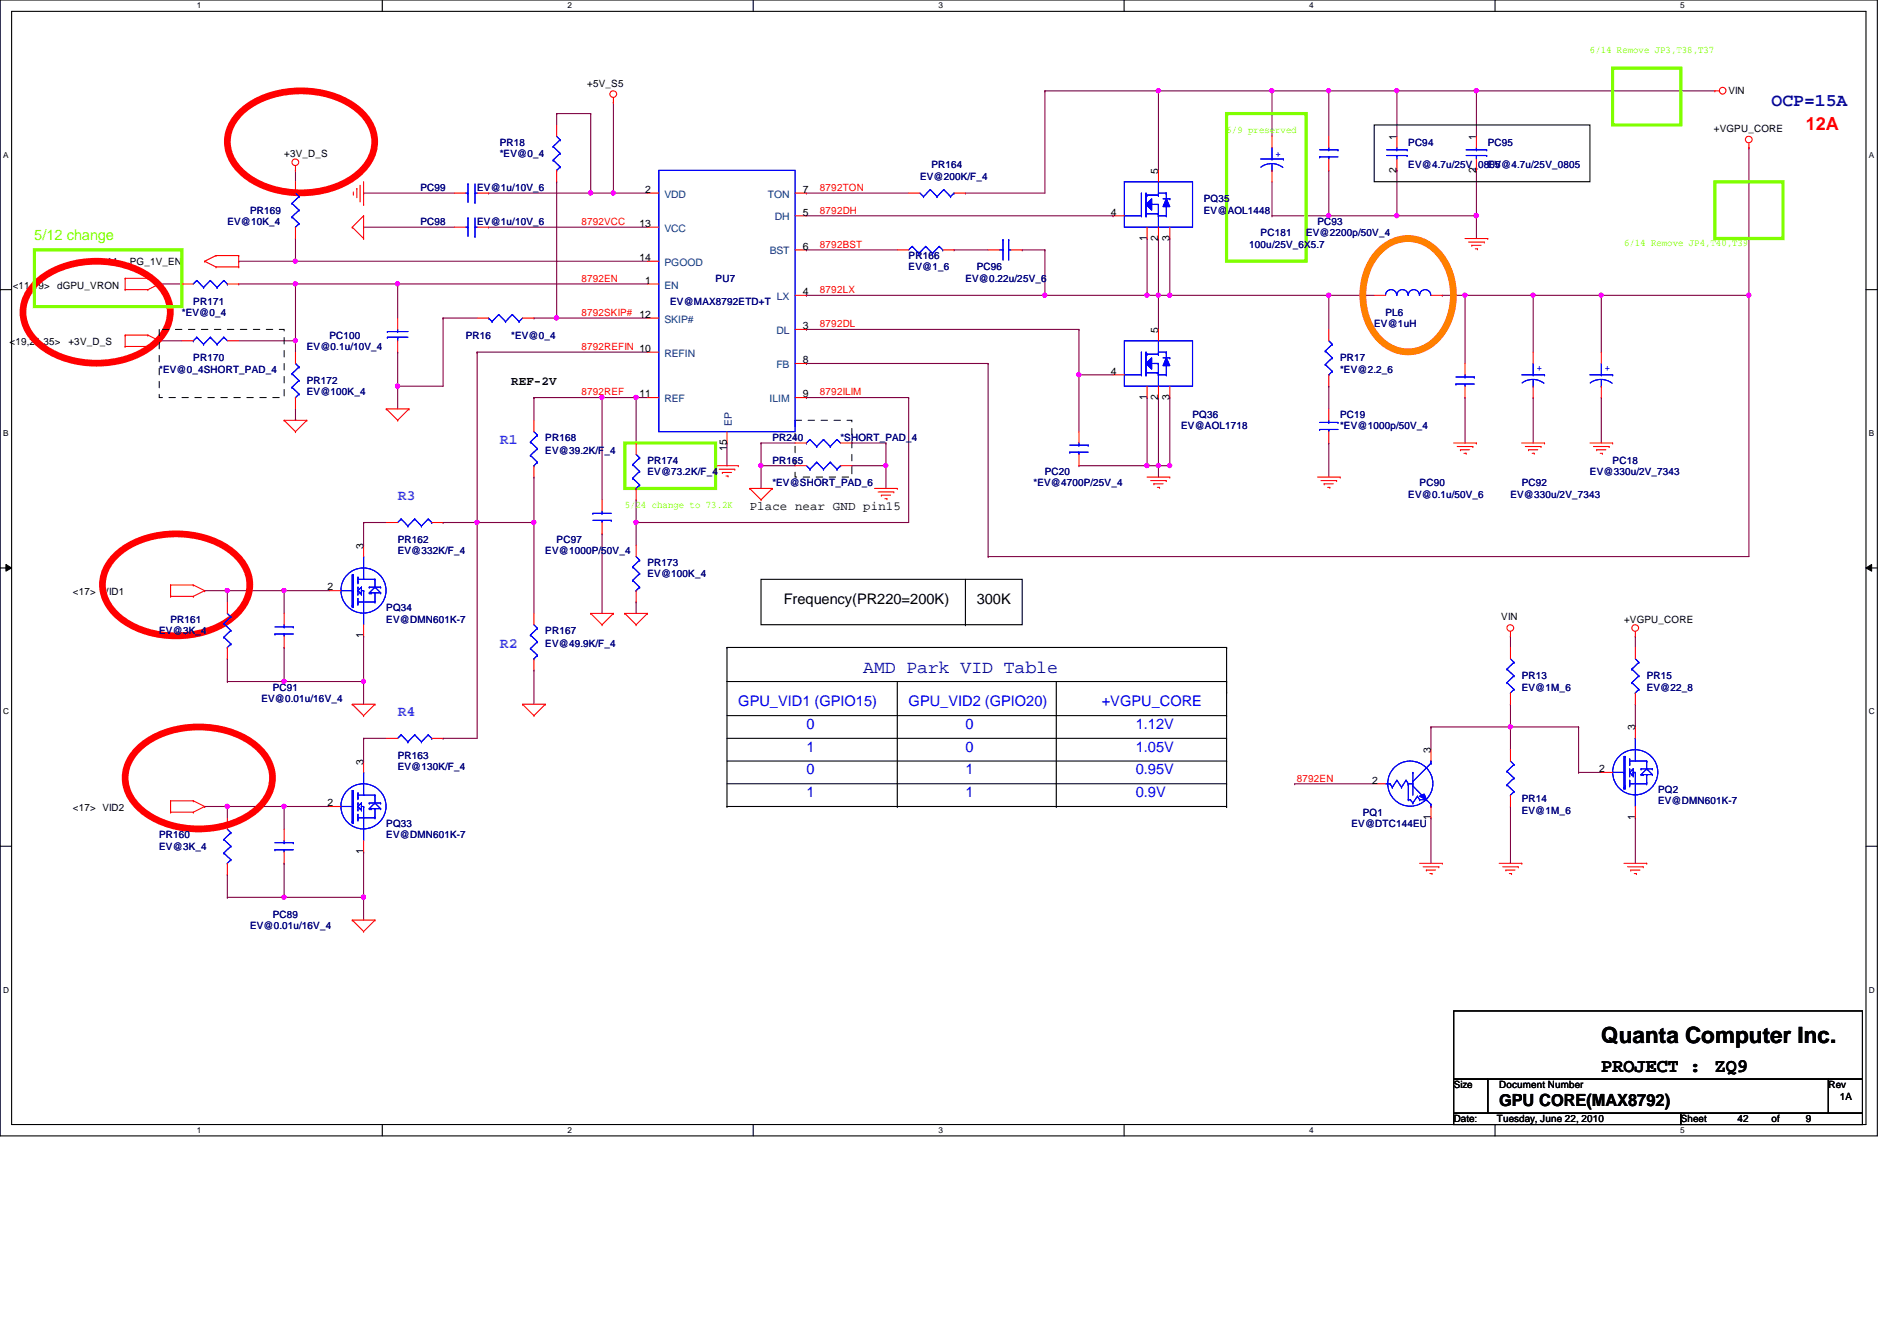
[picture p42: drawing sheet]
<svg xmlns="http://www.w3.org/2000/svg" width="297mm" height="210mm" viewBox="0 0 297 210" stroke-linecap="round" stroke-linejoin="round" font-family="sans-serif">
<defs><g id="words">
<text font-size="3.5" x="250.7" y="163.3">Quanta Computer Inc.</text>
<g font-size="3">
<text x="250.7" y="167.9">PROJECT :</text>
<text x="268.5" y="167.9">ZQ9</text>
</g>
<g font-size="2.8" fill="#0000a0">
<text x="277.4" y="16.6">OCP=15A</text>
<text x="135.2" y="105.4">AMD Park VID Table</text>
</g>
<text font-size="2.8" fill="#f00" x="282.7" y="20.4">12A</text>
<text font-size="2.6" x="234.7" y="173.1">GPU CORE(MAX8792)</text>
<text font-size="2.3" fill="#80ff00" x="5.4" y="37.6">5/12 change</text>
<g font-size="2.3" fill="#0080ff">
<text x="78.3" y="69.4">R1</text>
<text x="62.3" y="78.3">R3</text>
<text x="78.3" y="101.4">R2</text>
<text x="62.3" y="112.1">R4</text>
</g>
<g font-size="2.3">
<text x="122.7" y="94.5">Frequency(PR220=200K)</text>
<text x="152.9" y="94.5">300K</text>
</g>
<g font-size="2.3" fill="#00f">
<text x="115.6" y="110.5">GPU_VID1 (GPIO15)</text>
<text x="142.3" y="110.5">GPU_VID2 (GPIO20)</text>
<text x="172.5" y="110.5">+VGPU_CORE</text>
<text x="126.3" y="117.6">1</text>
<text x="126.3" y="114.1">0</text>
<text x="151.2" y="114.1">0</text>
<text x="151.2" y="117.6">0</text>
<text x="177.8" y="117.6">1.05V</text>
<text x="177.8" y="114.1">1.12V</text>
<text x="126.3" y="121.2">0</text>
<text x="126.3" y="124.8">1</text>
<text x="151.2" y="124.8">1</text>
<text x="151.2" y="121.2">1</text>
<text x="177.8" y="124.8">0.9V</text>
<text x="177.8" y="121.2">0.95V</text>
</g>
<g font-size="1.9">
<text x="80" y="60.3">REF-2V</text>
<text x="117.4" y="79.8">Place near GND pin15</text>
</g>
<g font-size="1.6" fill="#80ff00">
<text x="249" y="8.3">6/14 Remove JP3,T38,T37</text>
<text x="192.1" y="20.8">6/9 preserved</text>
<text x="254.3" y="38.6">6/14 Remove JP4,T40,T39</text>
<text x="97.8" y="79.5">5/24 change to 73.2K</text>
</g>
<g font-size="1.6">
<text x="91.9" y="13.5">+5V_S5</text>
<text x="270.6" y="14.8">VIN</text>
<text x="218.7" y="21.9" transform="rotate(-90 218.7 21.9)">1</text>
<text x="231.1" y="21.9" transform="rotate(-90 231.1 21.9)">1</text>
<text x="268.3" y="20.7">+VGPU_CORE</text>
<text x="44.5" y="24.6">+3V_D_S</text>
<text x="181.4" y="27.2" transform="rotate(-90 181.4 27.2)">5</text>
<text x="218.7" y="27" transform="rotate(-90 218.7 27)">2</text>
<text x="231.1" y="27" transform="rotate(-90 231.1 27)">2</text>
<text x="100.2" y="35.5">13</text>
<text x="101" y="30.2">2</text>
<text x="125.7" y="33.7">5</text>
<text x="125.7" y="30.2">7</text>
<text x="173.9" y="33.7">4</text>
<text x="15.7" y="41.4">&lt;44&gt; PG_1V_EN</text>
<text x="100.2" y="40.9">14</text>
<text x="125.7" y="39.1">6</text>
<text x="179.6" y="37.7" transform="rotate(-90 179.6 37.7)">1</text>
<text x="181.4" y="37.7" transform="rotate(-90 181.4 37.7)">2</text>
<text x="183.1" y="37.7" transform="rotate(-90 183.1 37.7)">3</text>
<text x="2" y="45.2">&lt;11,19&gt;</text>
<text x="8.9" y="45.2">dGPU_VRON</text>
<text x="101" y="44.4">1</text>
<text x="125.7" y="46.2">4</text>
<text x="100.2" y="49.7">12</text>
<text x="125.7" y="51.5">3</text>
<text x="181.4" y="52.1" transform="rotate(-90 181.4 52.1)">5</text>
<text x="1.5" y="54.1">&lt;19,21,35&gt;</text>
<text x="10.7" y="54.1">+3V_D_S</text>
<text x="125.7" y="56.9">8</text>
<text x="173.9" y="58.6">4</text>
<text x="100.2" y="62.2">11</text>
<text x="125.7" y="62.2">9</text>
<text x="179.6" y="62.6" transform="rotate(-90 179.6 62.6)">1</text>
<text x="181.4" y="62.6" transform="rotate(-90 181.4 62.6)">2</text>
<text x="183.1" y="62.6" transform="rotate(-90 183.1 62.6)">3</text>
<text x="113.8" y="70.6" transform="rotate(-90 113.8 70.6)">15</text>
<text x="56.9" y="85.9" transform="rotate(-90 56.9 85.9)">3</text>
<text x="11.4" y="93.2">&lt;17&gt; VID1</text>
<text x="51.3" y="92.4">2</text>
<text x="56.9" y="99.9" transform="rotate(-90 56.9 99.9)">1</text>
<text x="235.1" y="97.1">VIN</text>
<text x="254.3" y="97.5">+VGPU_CORE</text>
<text x="56.9" y="119.7" transform="rotate(-90 56.9 119.7)">3</text>
<text x="224" y="117.9" transform="rotate(-90 224 117.9)">3</text>
<text x="256" y="114.3" transform="rotate(-90 256 114.3)">3</text>
<text x="214.8" y="122.6">2</text>
<text x="250.4" y="120.9">2</text>
<text x="11.4" y="127">&lt;17&gt; VID2</text>
<text x="51.3" y="126.2">2</text>
<text x="224" y="128.4" transform="rotate(-90 224 128.4)">1</text>
<text x="256" y="128.4" transform="rotate(-90 256 128.4)">1</text>
<text x="56.9" y="133.7" transform="rotate(-90 56.9 133.7)">1</text>
<text x="227.6" y="170.3">Size</text>
<text x="234.7" y="170.3">Document Number</text>
<text x="286.3" y="170.3">Rev</text>
<text x="288.1" y="172.1">1A</text>
<text x="227.6" y="175.7">Date:</text>
<text x="234.4" y="175.7">Tuesday, June 22, 2010</text>
<text x="263.2" y="175.7">Sheet</text>
<text x="272.1" y="175.7">42</text>
<text x="277.4" y="175.7">of</text>
<text x="282.7" y="175.7">9</text>
</g>
<g font-size="1.6" fill="#000080">
<text x="78.3" y="22.8">PR18</text>
<text x="220.5" y="22.8">PC94</text>
<text x="233" y="22.8">PC95</text>
<text x="65.8" y="29.9">PC99</text>
<text x="74.7" y="29.9">EV@1u/10V_6</text>
<text x="78.3" y="24.6">*EV@0_4</text>
<text x="144.1" y="28.1">EV@200K/F_4</text>
<text x="145.8" y="26.3">PR164</text>
<text x="220.5" y="26.3">EV@4.7u/25V_0805</text>
<text x="233" y="26.3">EV@4.7u/25V_0805</text>
<text x="35.6" y="35.2">EV@10K_4</text>
<text x="39.2" y="33.4">PR169</text>
<text x="65.8" y="35.2">PC98</text>
<text x="74.7" y="35.2">EV@1u/10V_6</text>
<text x="188.5" y="31.7">PQ35</text>
<text x="188.5" y="33.4">EV@AOL1448</text>
<text x="206.3" y="35.2">PC93</text>
<text x="142.3" y="40.6">PR166</text>
<text x="195.6" y="38.8">100u/25V_6X5.7</text>
<text x="197.4" y="37">PC181</text>
<text x="204.5" y="37">EV@2200p/50V_4</text>
<text x="30.3" y="47.7">PR171</text>
<text x="104.9" y="47.7">EV@MAX8792ETD+T</text>
<text x="112.1" y="44.1">PU7</text>
<text x="142.3" y="42.3">EV@1_6</text>
<text x="151.2" y="44.1">EV@0.22u/25V_6</text>
<text x="152.9" y="42.3">PC96</text>
<text x="28.5" y="49.4">*EV@0_4</text>
<text x="51.6" y="53">PC100</text>
<text x="72.9" y="53">PR16</text>
<text x="80" y="53">*EV@0_4</text>
<text x="215.2" y="51.2">EV@1uH</text>
<text x="217" y="49.4">PL6</text>
<text x="24.9" y="58.3">*EV@0_4SHORT_PAD_4</text>
<text x="30.3" y="56.6">PR170</text>
<text x="48" y="54.8">EV@0.1u/10V_4</text>
<text x="209.8" y="56.6">PR17</text>
<text x="209.8" y="58.3">*EV@2.2_6</text>
<text x="48" y="60.1">PR172</text>
<text x="48" y="61.9">EV@100K_4</text>
<text x="186.7" y="65.4">PQ36</text>
<text x="209.8" y="65.4">PC19</text>
<text x="85.4" y="69">PR168</text>
<text x="85.4" y="71.1">EV@39.2K/F_4</text>
<text x="120.9" y="69">PR240</text>
<text x="131.6" y="69">*SHORT_PAD_4</text>
<text x="185" y="67.2">EV@AOL1718</text>
<text x="209.8" y="67.2">*EV@1000p/50V_4</text>
<text x="101.4" y="72.6">PR174</text>
<text x="101.4" y="74.3">EV@73.2K/F_4</text>
<text x="120.9" y="72.6">PR165</text>
<text x="120.9" y="76.1">*EV@SHORT_PAD_6</text>
<text x="161.8" y="76.1">*EV@4700P/25V_4</text>
<text x="163.6" y="74.3">PC20</text>
<text x="220.5" y="77.9">EV@0.1u/50V_6</text>
<text x="222.3" y="76.1">PC90</text>
<text x="236.5" y="77.9">EV@330u/2V_7343</text>
<text x="238.3" y="76.1">PC92</text>
<text x="249" y="74.3">EV@330u/2V_7343</text>
<text x="252.5" y="72.6">PC18</text>
<text x="62.3" y="85">PR162</text>
<text x="62.3" y="86.8">EV@332K/F_4</text>
<text x="85.4" y="86.8">EV@1000P/50V_4</text>
<text x="87.2" y="85">PC97</text>
<text x="101.4" y="88.6">PR173</text>
<text x="60.5" y="95.7">PQ34</text>
<text x="101.4" y="90.3">EV@100K_4</text>
<text x="24.9" y="99.2">EV@3K_4</text>
<text x="26.7" y="97.5">PR161</text>
<text x="60.5" y="97.5">EV@DMN601K-7</text>
<text x="85.4" y="99.2">PR167</text>
<text x="85.4" y="101.3">EV@49.9K/F_4</text>
<text x="238.3" y="106.3">PR13</text>
<text x="257.8" y="106.3">PR15</text>
<text x="40.9" y="109.9">EV@0.01u/16V_4</text>
<text x="42.7" y="108.1">PC91</text>
<text x="238.3" y="108.1">EV@1M_6</text>
<text x="257.8" y="108.1">EV@22_8</text>
<text x="62.3" y="118.8">PR163</text>
<text x="62.3" y="120.6">EV@130K/F_4</text>
<text x="238.3" y="125.6">PR14</text>
<text x="259.6" y="124.1">PQ2</text>
<text x="259.6" y="125.9">EV@DMN601K-7</text>
<text x="24.9" y="131.2">PR160</text>
<text x="60.5" y="129.5">PQ33</text>
<text x="60.5" y="131.2">EV@DMN601K-7</text>
<text x="211.6" y="129.5">EV@DTC144EU</text>
<text x="213.4" y="127.7">PQ1</text>
<text x="238.3" y="127.3">EV@1M_6</text>
<text x="24.9" y="133">EV@3K_4</text>
<text x="42.7" y="143.7">PC89</text>
<text x="39.2" y="145.5">EV@0.01u/16V_4</text>
</g>
<g font-size="1.6" fill="#f00">
<text x="128.4" y="29.9">8792TON</text>
<text x="91.1" y="35.2">8792VCC</text>
<text x="128.4" y="33.4">8792DH</text>
<text x="128.4" y="38.8">8792BST</text>
<text x="91.1" y="44.1">8792EN</text>
<text x="128.4" y="45.9">8792LX</text>
<text x="91.1" y="49.4">8792SKIP#</text>
<text x="128.4" y="51.2">8792DL</text>
<text x="91.1" y="54.8">8792REFIN 10</text>
<text x="91.1" y="61.9">8792REF</text>
<text x="128.4" y="61.9">8792ILIM</text>
<text x="203.1" y="122.3">8792EN</text>
</g>
<g font-size="1.6" fill="#00f">
<text x="199.7" y="24.5">+</text>
<text x="240.6" y="58.1">+</text>
<text x="251.3" y="58.1">+</text>
</g>
<g font-size="1.6" fill="#004080">
<text x="104.1" y="30.9">VDD</text>
<text x="120.2" y="30.9">TON</text>
<text x="121.3" y="34.5">DH</text>
<text x="104.1" y="36.3">VCC</text>
<text x="104.1" y="41.6">PGOOD</text>
<text x="120.5" y="39.8">BST</text>
<text x="104.1" y="45.2">EN</text>
<text x="121.7" y="46.9">LX</text>
<text x="104.1" y="50.5">SKIP#</text>
<text x="121.6" y="52.3">DL</text>
<text x="104.1" y="55.8">REFIN</text>
<text x="121.6" y="57.6">FB</text>
<text x="104.1" y="62.9">REF</text>
<text x="120.5" y="62.9">ILIM</text>
<text x="114.6" y="66.7" transform="rotate(-90 114.6 66.7)">EP</text>
</g>
<g font-size="1.3">
<text x="30.8" y="1.3">1</text>
<text x="88.9" y="1.3">2</text>
<text x="146.9" y="1.3">3</text>
<text x="205" y="1.3">4</text>
<text x="263.1" y="1.3">5</text>
<text x=".5" y="24.7">A</text>
<text x="292.6" y="24.7">A</text>
<text x=".5" y="68.2">B</text>
<text x="292.6" y="68.2">B</text>
<text x=".5" y="111.8">C</text>
<text x="292.6" y="111.8">C</text>
<text x=".5" y="155.4">D</text>
<text x="292.6" y="155.4">D</text>
<text x="30.8" y="177.3">1</text>
<text x="88.9" y="177.3">2</text>
<text x="146.9" y="177.3">3</text>
<text x="205" y="177.3">4</text>
<text x="263.1" y="177.3">5</text>
</g>
</g></defs>
<path d="M0 0h294v177.8h-294zM1.8 1.8h290.4v174.2h-290.4z" fill="none" stroke="#000" stroke-width=".17"/>
<g fill="#fff">
<path d="M30.8 .2h.7v1.4h-.7z"/>
<path d="M30.8 176.2h.7v1.4h-.7z"/>
</g>
<path d="M59.9 0v1.8M59.9 176v1.8" fill="none" stroke="#000" stroke-width=".17"/>
<g fill="#fff">
<path d="M88.9 .2h.6v1.4h-.6z"/>
<path d="M88.9 176.2h.6v1.4h-.6z"/>
</g>
<path d="M117.9 0v1.8M117.9 176v1.8" fill="none" stroke="#000" stroke-width=".17"/>
<g fill="#fff">
<path d="M146.9 .2h.7v1.4h-.7z"/>
<path d="M146.9 176.2h.7v1.4h-.7z"/>
</g>
<path d="M176 0v1.8M176 176v1.8" fill="none" stroke="#000" stroke-width=".17"/>
<g fill="#fff">
<path d="M205 .2h.7v1.4h-.7z"/>
<path d="M205 176.2h.7v1.4h-.7z"/>
</g>
<path d="M234.1 0v1.8M234.1 176v1.8" fill="none" stroke="#000" stroke-width=".17"/>
<g fill="#fff">
<path d="M263.1 .2h.7v1.4h-.7z"/>
<path d="M263.1 176.2h.7v1.4h-.7z"/>
<path d="M.5 23.5h.8v1.4h-.8z"/>
<path d="M292.6 23.5h.9v1.4h-.9z"/>
<path d="M.5 67.1h.8v1.4h-.8z"/>
<path d="M292.6 67.1h.9v1.4h-.9z"/>
</g>
<path d="M0 45.3h1.8M292.2 45.3h1.8" fill="none" stroke="#000" stroke-width=".17"/>
<g fill="#fff">
<path d="M.5 110.7h.9v1.4h-.9z"/>
<path d="M292.6 110.7h.9v1.4h-.9z"/>
</g>
<path d="M0 88.9h1.8M292.2 88.9h1.8" fill="none" stroke="#000" stroke-width=".17"/>
<path d="M.9 88.3l.9 .6-.9 .5zM292.2 88.9l.9-.6v1.1z" fill="#000"/>
<path d="M.9 88.3l.9 .6-.9 .5zM292.2 88.9l.9-.6v1.1z" fill="none" stroke="#000" stroke-width=".16"/>
<g fill="#fff">
<path d="M.5 154.2h.9v1.4h-.9z"/>
<path d="M292.6 154.2h.9v1.4h-.9z"/>
</g>
<path d="M0 132.5h1.8M292.2 132.5h1.8" fill="none" stroke="#000" stroke-width=".17"/>
<g fill="none" stroke="#800040" stroke-width=".17">
<path d="M236.5 99.6h.1M236.5 99.6v1.7M224.1 113.8h.1M224.1 113.8h23.1M224.1 113.8v3.5M236.5 110.2h.1M236.5 113.8h.1M236.5 110.2v7.1M247.2 113.8h.1M247.2 113.8v7.1M256.1 110.2h.1M256.1 110.2v3.6"/>
<path d="M224.1 128h.1M224.1 128v7.1M236.5 126.2h.1M236.5 126.2v8.9M247.2 120.9h.1M247.2 120.9h3.5M256.1 128h.1M256.1 128v7.1"/>
</g>
<circle cx="236.5" cy="113.8" r=".32" fill="#f0f"/>
<circle cx="236.5" cy="113.8" r=".32" fill="none" stroke="#f0f" stroke-width=".17"/>
<path d="M133.4 72.9h.1M133.4 72.9h5.3M138.7 72.9h.1M138.7 72.9v3.6M256.1 99.6h.1M256.1 99.6v1.7M56.9 133.3h.1M56.9 133.3v7.2M202.7 122.7h.1M202.7 122.7h12.5" fill="none" stroke="#800040" stroke-width=".17"/>
<circle cx="56.9" cy="140.4" r=".32" fill="#f0f"/>
<circle cx="56.9" cy="140.4" r=".32" fill="none" stroke="#f0f" stroke-width=".17"/>
<path d="M44.5 140.5h.1M44.5 140.5h12.4" fill="none" stroke="#800040" stroke-width=".17"/>
<circle cx="44.5" cy="140.4" r=".32" fill="#f0f"/>
<circle cx="44.5" cy="140.4" r=".32" fill="none" stroke="#f0f" stroke-width=".17"/>
<path d="M181.4 46.2h.1M181.4 46.2h1.8" fill="none" stroke="#800040" stroke-width=".17"/>
<circle cx="181.4" cy="46.2" r=".32" fill="#f0f"/>
<circle cx="181.4" cy="46.2" r=".32" fill="none" stroke="#f0f" stroke-width=".17"/>
<path d="M87.2 17.8h.1M87.2 17.8h5.3M92.5 17.8h.1M92.5 17.8v12.4M46.3 26.7h.1M46.3 26.7v1.7" fill="none" stroke="#800040" stroke-width=".17"/>
<circle cx="92.5" cy="30.2" r=".32" fill="#f0f"/>
<circle cx="92.5" cy="30.2" r=".32" fill="none" stroke="#f0f" stroke-width=".17"/>
<path d="M87.2 17.8h.1M87.2 17.8v1.8M181.4 14.2h.1M181.4 14.2v12.5M76.5 30.2h.1M76.5 30.2h16M83.6 104.9h.1M83.6 104.9v5.3" fill="none" stroke="#800040" stroke-width=".17"/>
<circle cx="181.4" cy="14.2" r=".32" fill="#f0f"/>
<circle cx="181.4" cy="14.2" r=".32" fill="none" stroke="#f0f" stroke-width=".17"/>
<path d="M163.6 14.2h.1M163.6 14.2h17.8M87.2 28.4h.1M87.2 28.4v21.4h-3.6M181.4 37.3h.1M181.4 37.3v14.3M83.6 49.8h.1M163.6 46.2h.1M163.6 46.2h17.8M179.6 46.2h.1M181.4 46.2h.1" fill="none" stroke="#800040" stroke-width=".17"/>
<circle cx="179.6" cy="46.2" r=".32" fill="#f0f"/>
<circle cx="179.6" cy="46.2" r=".32" fill="none" stroke="#f0f" stroke-width=".17"/>
<g fill="none" stroke="#800040" stroke-width=".17">
<path d="M179.6 37.3h.1M179.6 37.3v8.9M168.9 58.7h.1M168.9 58.7v8.9M250.7 46.2h.1M250.7 46.2h23.2M273.9 46.2h.1M273.9 46.2v40.9M168.9 72.9h.1M179.6 62.2h.1M179.6 62.2v10.7h-10.7M32 92.5h.1"/>
<path d="M32 92.5h3.6M35.6 92.5h.1M35.6 92.5v1.7M69.4 81.8h.1M69.4 81.8h5.3M32 126.2h.1M32 126.2h3.6M35.6 126.2h.1M35.6 126.2v1.8"/>
</g>
<circle cx="179.6" cy="72.9" r=".32" fill="#f0f"/>
<circle cx="179.6" cy="72.9" r=".32" fill="none" stroke="#f0f" stroke-width=".17"/>
<path d="M168.9 58.7h.1M168.9 58.7h5.4" fill="none" stroke="#800040" stroke-width=".17"/>
<circle cx="168.9" cy="58.6" r=".32" fill="#f0f"/>
<circle cx="168.9" cy="58.6" r=".32" fill="none" stroke="#f0f" stroke-width=".17"/>
<path d="M199.2 14.2h.1M199.2 14.2h8.9M35.6 136.9h.1M35.6 136.9v3.6" fill="none" stroke="#800040" stroke-width=".17"/>
<circle cx="199.2" cy="14.2" r=".32" fill="#f0f"/>
<circle cx="199.2" cy="14.2" r=".32" fill="none" stroke="#f0f" stroke-width=".17"/>
<path d="M208.1 14.2h.1M208.1 14.2v7.1M218.7 14.2h.1M218.7 14.2v7.1M218.7 26.7h.1M218.7 26.7v7.1M231.2 33.8h.1M231.2 33.8v3.5" fill="none" stroke="#800040" stroke-width=".17"/>
<circle cx="231.2" cy="33.8" r=".32" fill="#f0f"/>
<circle cx="231.2" cy="33.8" r=".32" fill="none" stroke="#f0f" stroke-width=".17"/>
<path d="M208.1 26.7h.1M208.1 33.8h.1M208.1 26.7v7.1M208.1 33.8h10.6M231.2 26.7h.1M231.2 26.7v7.1" fill="none" stroke="#800040" stroke-width=".17"/>
<circle cx="231.2" cy="33.8" r=".32" fill="#f0f"/>
<circle cx="231.2" cy="33.8" r=".32" fill="none" stroke="#f0f" stroke-width=".17"/>
<path d="M231.2 14.2h.1M231.2 14.2v7.1M181.4 62.2h.1M181.4 62.2v10.7" fill="none" stroke="#800040" stroke-width=".17"/>
<circle cx="181.4" cy="72.9" r=".32" fill="#f0f"/>
<circle cx="181.4" cy="72.9" r=".32" fill="none" stroke="#f0f" stroke-width=".17"/>
<path d="M35.6 126.2h.1M35.6 126.2h8.9" fill="none" stroke="#800040" stroke-width=".17"/>
<circle cx="35.6" cy="126.2" r=".32" fill="#f0f"/>
<circle cx="35.6" cy="126.2" r=".32" fill="none" stroke="#f0f" stroke-width=".17"/>
<path d="M163.6 39.1h.1M163.6 39.1v7.1M208.1 60.5h.1M208.1 60.5v3.5M35.6 103.1h.1M35.6 103.1v3.6M44.5 106.7h.1M44.5 106.7h12.4" fill="none" stroke="#800040" stroke-width=".17"/>
<circle cx="44.5" cy="106.7" r=".32" fill="#f0f"/>
<circle cx="44.5" cy="106.7" r=".32" fill="none" stroke="#f0f" stroke-width=".17"/>
<path d="M46.3 37.3h.1M46.3 37.3v3.6h-8.9M37.4 40.9h.1M250.7 46.2h.1M250.7 46.2v8.9" fill="none" stroke="#800040" stroke-width=".17"/>
<circle cx="250.7" cy="46.2" r=".32" fill="#f0f"/>
<circle cx="250.7" cy="46.2" r=".32" fill="none" stroke="#f0f" stroke-width=".17"/>
<path d="M240.1 46.2h.1M240.1 46.2v8.9" fill="none" stroke="#800040" stroke-width=".17"/>
<circle cx="240" cy="46.2" r=".32" fill="#f0f"/>
<circle cx="240" cy="46.2" r=".32" fill="none" stroke="#f0f" stroke-width=".17"/>
<path d="M225.8 46.2h.1M225.8 46.2h14.3M229.4 46.2h.1M229.4 46.2v10.7M229.4 62.2h.1M229.4 62.2v7.1M240.1 62.2h.1M240.1 62.2v7.1M250.7 62.2h.1M250.7 62.2v7.1" fill="none" stroke="#800040" stroke-width=".17"/>
<circle cx="229.4" cy="46.2" r=".32" fill="#f0f"/>
<circle cx="229.4" cy="46.2" r=".32" fill="none" stroke="#f0f" stroke-width=".17"/>
<path d="M240.1 46.2h.1M240.1 46.2h10.6M74.7 81.8h.1M74.7 81.8v33.8h-5.3M69.4 115.6h.1" fill="none" stroke="#800040" stroke-width=".17"/>
<circle cx="74.7" cy="81.8" r=".32" fill="#f0f"/>
<circle cx="74.7" cy="81.8" r=".32" fill="none" stroke="#f0f" stroke-width=".17"/>
<path d="M208.1 14.2h.1M208.1 14.2h10.6" fill="none" stroke="#800040" stroke-width=".17"/>
<circle cx="208" cy="14.2" r=".32" fill="#f0f"/>
<circle cx="208" cy="14.2" r=".32" fill="none" stroke="#f0f" stroke-width=".17"/>
<path d="M218.7 14.2h.1M218.7 14.2h12.5" fill="none" stroke="#800040" stroke-width=".17"/>
<circle cx="218.7" cy="14.2" r=".32" fill="#f0f"/>
<circle cx="218.7" cy="14.2" r=".32" fill="none" stroke="#f0f" stroke-width=".17"/>
<path d="M208.1 46.2h.1M208.1 46.2h7.1M56.9 140.5h.1M56.9 140.5v3.5" fill="none" stroke="#800040" stroke-width=".17"/>
<circle cx="56.9" cy="140.4" r=".32" fill="#f0f"/>
<circle cx="56.9" cy="140.4" r=".32" fill="none" stroke="#f0f" stroke-width=".17"/>
<path d="M56.9 115.6h.1M56.9 115.6v3.5M44.5 126.2h.1M44.5 126.2v3.6M44.5 126.2h7.1" fill="none" stroke="#800040" stroke-width=".17"/>
<circle cx="44.5" cy="126.2" r=".32" fill="#f0f"/>
<circle cx="44.5" cy="126.2" r=".32" fill="none" stroke="#f0f" stroke-width=".17"/>
<path d="M208.1 46.2h.1M208.1 46.2v5.4M44.5 92.5h.1M44.5 92.5h7.1M44.5 135.1h.1M44.5 135.1v5.4" fill="none" stroke="#800040" stroke-width=".17"/>
<circle cx="44.5" cy="92.4" r=".32" fill="#f0f"/>
<circle cx="44.5" cy="92.4" r=".32" fill="none" stroke="#f0f" stroke-width=".17"/>
<path d="M35.6 92.5h.1M35.6 92.5h8.9" fill="none" stroke="#800040" stroke-width=".17"/>
<circle cx="35.6" cy="92.4" r=".32" fill="#f0f"/>
<circle cx="35.6" cy="92.4" r=".32" fill="none" stroke="#f0f" stroke-width=".17"/>
<path d="M62.3 44.4h.1M62.3 44.4v5.4M62.3 60.5h.1M62.3 60.5v3.5M56.9 99.6h.1M56.9 99.6v7.1M99.6 94.2h.1M99.6 81.8h.1M99.6 81.8v3.5M99.6 94.2v1.8M44.5 101.3h.1M44.5 101.3v5.4" fill="none" stroke="#800040" stroke-width=".17"/>
<circle cx="99.6" cy="81.8" r=".32" fill="#f0f"/>
<circle cx="99.6" cy="81.8" r=".32" fill="none" stroke="#f0f" stroke-width=".17"/>
<path d="M62.3 44.4h.1M62.3 44.4h39.1M99.6 78.2h.1M99.6 78.2v3.6M142.3 62.2h.1M142.3 62.2v19.6h-42.7M99.6 81.8h.1" fill="none" stroke="#800040" stroke-width=".17"/>
<circle cx="62.2" cy="44.4" r=".32" fill="#f0f"/>
<circle cx="62.2" cy="44.4" r=".32" fill="none" stroke="#f0f" stroke-width=".17"/>
<path d="M87.2 49.8h.1M87.2 49.8h14.2" fill="none" stroke="#800040" stroke-width=".17"/>
<circle cx="87.1" cy="49.8" r=".32" fill="#f0f"/>
<circle cx="87.1" cy="49.8" r=".32" fill="none" stroke="#f0f" stroke-width=".17"/>
<g fill="none" stroke="#800040" stroke-width=".17">
<path d="M96.1 16h.1M96.1 16v14.2M126.3 30.2h.1M126.3 30.2h16M183.2 37.3h.1M183.2 37.3v8.9M69.4 49.8h.1M69.4 49.8v10.7h-7.1M69.4 49.8h5.3M74.7 55.1h.1M74.7 55.1h26.7M126.3 51.6h.1"/>
<path d="M126.3 56.9h.1M126.3 51.6h42.6M126.3 56.9h28.4M62.3 60.5h.1M99.6 62.2h.1M99.6 62.2h1.8M126.3 62.2h.1M126.3 62.2h16M183.2 62.2h.1M183.2 62.2v10.7"/>
</g>
<circle cx="183.1" cy="72.9" r=".32" fill="#f0f"/>
<circle cx="183.1" cy="72.9" r=".32" fill="none" stroke="#f0f" stroke-width=".17"/>
<g fill="none" stroke="#800040" stroke-width=".17">
<path d="M163.6 14.2h.1M163.6 14.2v16h-12.4M92.5 30.2h.1M92.5 30.2h8.9M96.1 30.2h.1M126.3 39.1h.1M126.3 39.1h14.2M149.4 39.1h.1M149.4 39.1h5.3M151.2 30.2h.1M160.1 39.1h.1M160.1 39.1h3.5"/>
<path d="M154.7 56.9h.1M154.7 56.9v30.2M168.9 51.6h.1M168.9 51.6v7.1M83.6 62.2h.1M83.6 62.2h10.7M94.3 62.2h.1M94.3 62.2v16M113.8 69.3h.1M113.8 69.3v3.6M181.4 72.9h.1M181.4 72.9v1.8"/>
<path d="M208.1 69.3h.1M208.1 69.3v5.4M94.3 83.6h.1M94.3 83.6v12.4M154.7 87.1h.1M154.7 87.1h119.2"/>
</g>
<circle cx="96" cy="30.2" r=".32" fill="#f0f"/>
<circle cx="96" cy="30.2" r=".32" fill="none" stroke="#f0f" stroke-width=".17"/>
<path d="M56.9 30.2h.1M56.9 35.6h.1M56.9 30.2h14.3M56.9 35.6h14.3M76.5 35.6h.1M76.5 35.6h24.9M46.3 40.9h.1M46.3 40.9h55.1" fill="none" stroke="#800040" stroke-width=".17"/>
<circle cx="46.2" cy="40.9" r=".32" fill="#f0f"/>
<circle cx="46.2" cy="40.9" r=".32" fill="none" stroke="#f0f" stroke-width=".17"/>
<path d="M99.6 62.2h.1M99.6 62.2v7.1" fill="none" stroke="#800040" stroke-width=".17"/>
<circle cx="99.6" cy="62.2" r=".32" fill="#f0f"/>
<circle cx="99.6" cy="62.2" r=".32" fill="none" stroke="#f0f" stroke-width=".17"/>
<path d="M94.3 62.2h.1M94.3 62.2h5.3" fill="none" stroke="#800040" stroke-width=".17"/>
<circle cx="94.2" cy="62.2" r=".32" fill="#f0f"/>
<circle cx="94.2" cy="62.2" r=".32" fill="none" stroke="#f0f" stroke-width=".17"/>
<path d="M62.3 55.1h.1M62.3 55.1v5.4M74.7 55.1h.1M74.7 55.1v26.7M83.6 74.7h.1M83.6 74.7v7.1" fill="none" stroke="#800040" stroke-width=".17"/>
<circle cx="62.2" cy="60.4" r=".32" fill="#f0f"/>
<circle cx="62.2" cy="60.4" r=".32" fill="none" stroke="#f0f" stroke-width=".17"/>
<path d="M126.3 46.2h.1M126.3 46.2h37.3M56.9 81.8h.1M56.9 81.8v3.5M56.9 81.8h3.6" fill="none" stroke="#800040" stroke-width=".17"/>
<circle cx="163.6" cy="46.2" r=".32" fill="#f0f"/>
<circle cx="163.6" cy="46.2" r=".32" fill="none" stroke="#f0f" stroke-width=".17"/>
<path d="M83.6 81.8h.1M83.6 81.8v14.2" fill="none" stroke="#800040" stroke-width=".17"/>
<circle cx="83.6" cy="81.8" r=".32" fill="#f0f"/>
<circle cx="83.6" cy="81.8" r=".32" fill="none" stroke="#f0f" stroke-width=".17"/>
<path d="M44.5 92.5h.1M44.5 92.5v3.5M74.7 81.8h.1M74.7 81.8h8.9M56.9 106.7h.1M56.9 106.7v3.5" fill="none" stroke="#800040" stroke-width=".17"/>
<circle cx="56.9" cy="106.7" r=".32" fill="#f0f"/>
<circle cx="56.9" cy="106.7" r=".32" fill="none" stroke="#f0f" stroke-width=".17"/>
<path d="M83.6 62.2h.1M83.6 62.2v3.6M119.2 72.9h.1M119.2 72.9v3.6M56.9 115.6h.1M56.9 115.6h3.6" fill="none" stroke="#800040" stroke-width=".17"/>
<circle cx="119.1" cy="72.9" r=".32" fill="#f0f"/>
<circle cx="119.1" cy="72.9" r=".32" fill="none" stroke="#f0f" stroke-width=".17"/>
<g fill="none" stroke="#800040" stroke-width=".17">
<path d="M24.9 44.4h.1M24.9 44.4h3.6M37.4 44.4h.1M37.4 44.4h24.9M46.3 44.4h.1M183.2 46.2h.1M183.2 46.2h24.9M46.3 64h.1M46.3 64v1.8M119.2 72.9h.1M119.2 72.9h5.3M179.6 72.9h.1"/>
<path d="M179.6 72.9h3.6M181.4 72.9h.1M35.6 106.7h.1M35.6 106.7h8.9M35.6 140.5h.1M35.6 140.5h8.9"/>
</g>
<circle cx="208" cy="46.2" r=".32" fill="#f0f"/>
<circle cx="208" cy="46.2" r=".32" fill="none" stroke="#f0f" stroke-width=".17"/>
<circle cx="183.1" cy="46.2" r=".32" fill="#f0f"/>
<circle cx="183.1" cy="46.2" r=".32" fill="none" stroke="#f0f" stroke-width=".17"/>
<path d="M273.9 23.1h.1M273.9 23.1v23.1" fill="none" stroke="#800040" stroke-width=".17"/>
<circle cx="273.8" cy="46.2" r=".32" fill="#f0f"/>
<circle cx="273.8" cy="46.2" r=".32" fill="none" stroke="#f0f" stroke-width=".17"/>
<path d="M231.2 14.2h.1M231.2 14.2h37.3" fill="none" stroke="#800040" stroke-width=".17"/>
<circle cx="231.2" cy="14.2" r=".32" fill="#f0f"/>
<circle cx="231.2" cy="14.2" r=".32" fill="none" stroke="#f0f" stroke-width=".17"/>
<path d="M46.3 53.3h.1M46.3 53.3v1.8" fill="none" stroke="#800040" stroke-width=".17"/>
<circle cx="46.2" cy="53.3" r=".32" fill="#f0f"/>
<circle cx="46.2" cy="53.3" r=".32" fill="none" stroke="#f0f" stroke-width=".17"/>
<path d="M218.7 33.8h.1M218.7 33.8h12.5" fill="none" stroke="#800040" stroke-width=".17"/>
<circle cx="218.7" cy="33.8" r=".32" fill="#f0f"/>
<circle cx="218.7" cy="33.8" r=".32" fill="none" stroke="#f0f" stroke-width=".17"/>
<path d="M37.4 53.3h8.9M46.3 53.3h.1M46.3 44.4h.1M46.3 44.4v8.9" fill="none" stroke="#800040" stroke-width=".17"/>
<circle cx="46.2" cy="44.4" r=".32" fill="#f0f"/>
<circle cx="46.2" cy="44.4" r=".32" fill="none" stroke="#f0f" stroke-width=".17"/>
<path d="M181.4 14.2h.1M181.4 14.2h17.8M199.2 14.2h.1M199.2 14.2v7.1M126.3 33.8h48M174.3 33.8h.1M199.2 33.8h8.9M208.1 33.8h.1M24.9 53.3h.1M24.9 53.3h3.6" fill="none" stroke="#800040" stroke-width=".17"/>
<circle cx="208" cy="33.8" r=".32" fill="#f0f"/>
<circle cx="208" cy="33.8" r=".32" fill="none" stroke="#f0f" stroke-width=".17"/>
<path d="M199.2 33.8h.1M199.2 28.4v5.4M133.4 69.3h5.3M138.7 69.3h.1M138.7 72.9h.1M138.7 69.3v3.6" fill="none" stroke="#800040" stroke-width=".17"/>
<circle cx="138.7" cy="72.9" r=".32" fill="#f0f"/>
<circle cx="138.7" cy="72.9" r=".32" fill="none" stroke="#f0f" stroke-width=".17"/>
<path d="M119.2 69.3h.1M119.2 72.9h.1M119.2 69.3h5.3M119.2 69.3v3.6" fill="none" stroke="#800040" stroke-width=".17"/>
<g fill="none" stroke="#f00" stroke-width=".17">
<path d="M96.1 16h.1M96.1 15.3v.7M268.5 14.2h.1M268.5 14.2h.7M46.3 26.7h.1M46.3 26v.7M55.2 35.6h.1M55.2 35.6l1.7 1.7M55.3 30.4h.1M55.3 30.1v.3M55.9 29.5h.1M55.9 29.5v1.4"/>
<path d="M56.4 31.5h.1M56.4 29v2.5M56.9 33.8h.1M56.9 37.3h.1M56.9 32h.1M56.9 28.4v3.6M56.9 33.8v3.5M56.9 33.8l-1.7 1.8M208.1 21.3v1.8M208.1 24.9v1.8M229.4 37.3h3.6M230 37.9h2.4"/>
<path d="M230.5 38.4h.1M230.5 38.4h1.4M231 38.9h.3M231.3 38.9h.1M232.4 37.9h.1M233 37.3h.1M273.9 23.1h.1M273.9 22.4v.7M19.6 45.3h.1M19.6 43.6h.1M19.6 54.2h.1M19.6 52.5h.1"/>
<path d="M19.6 43.6h3.6M19.6 45.3h3.6M19.6 43.6v1.7M19.6 52.5v1.7M19.6 52.5h3.6M19.6 54.2h3.6M23.2 43.6h.1M23.2 45.3h.1M23.2 52.5h.1M23.2 54.2h.1M23.2 43.6l1.7 .8M23.2 52.5l1.7 .8"/>
<path d="M24.9 44.4h.1M24.9 53.3h.1M24.9 44.4l-1.7 .9M24.9 53.3l-1.7 .9M32 40.9h.1M32 40.9l1.8 .9M33.8 40h.1M33.8 41.8h.1M33.8 40l-1.8 .9M33.8 40h3.6M33.8 41.8h3.6M37.4 40h.1"/>
<path d="M37.4 41.8h.1M37.4 40v1.8M44.5 65.8h.1M44.5 65.8h3.5M44.5 65.8l1.8 1.8M46.3 67.6h.1M48 65.8h.1M48 65.8l-1.7 1.8M60.5 64h.1M60.5 64h3.5M60.5 64l1.8 1.8M62.3 65.8h.1"/>
<path d="M64 64h.1M64 64l-1.7 1.8M94.3 78.2v1.8M112.1 72.9h3.5M112.6 73.4h2.5M113.1 74h.1M113.1 74h1.5M113.7 74.5h.3M114 74.5h.1M115.1 73.4h.1M115.6 72.9h.1M117.4 76.5h.1"/>
<path d="M117.4 76.5h3.5M117.4 76.5l1.8 1.7M119.2 78.2h.1M120.9 76.5h.1M120.9 76.5l-1.7 1.7M124.5 72.9h1.8M131.6 72.9h1.8M136.9 76.5h3.6M137.5 77h2.5M138 77.5h.1M138 77.5h1.4M138.6 78.1h.3"/>
<path d="M138.9 78.1h.1M140 77h.1M140.5 76.5h.1M179.6 74.7h3.6M180.2 75.2h2.4M180.7 75.7h.1M180.7 75.7h1.4M181.2 76.3h.4M181.6 76.3h.1M182.6 75.2h.1M183.2 74.7h.1M206.3 74.7h3.5"/>
<path d="M206.8 75.2h2.5M207.3 75.7h.1M207.3 75.7h1.5M207.9 76.3h.3M208.2 76.3h.1M209.3 75.2h.1M209.8 74.7h.1M227.6 69.3h3.6M228.2 69.9h2.4M228.7 70.4h.1M228.7 70.4h1.4M229.2 71h.4"/>
<path d="M229.6 71h.1M230.6 69.9h.1M231.2 69.3h.1M238.3 69.3h3.5M238.8 69.9h2.5M239.3 70.4h.1M239.3 70.4h1.5M239.9 71h.3M240.2 71h.1M241.3 69.9h.1M241.8 69.3h.1M249 69.3h3.5"/>
<path d="M249.5 69.9h2.5M250 70.4h.1M250 70.4h1.5M250.6 71h.3M250.9 71h.1M252 69.9h.1M252.5 69.3h.1M26.7 93.3h.1M26.7 91.6h.1M26.7 91.6v1.7M26.7 91.6h3.6M26.7 93.3h3.6"/>
<path d="M30.3 91.6h.1M30.3 93.3h.1M30.3 91.6l1.7 .9M32 92.5h.1M32 92.5l-1.7 .8M92.5 96h.1M92.5 96h3.6M92.5 96l1.8 1.8M94.3 97.8h.1M94.3 81.8v1.8M96.1 96h.1M96.1 96l-1.8 1.8"/>
<path d="M97.8 96h.1M97.8 96h3.6M97.8 96l1.8 1.8M99.6 97.8h.1M101.4 96h.1M101.4 96l-1.8 1.8M236.5 99.6h.1M236.5 98.8v.8M256.1 99.6h.1M256.1 98.8v.8M55.2 110.2h.1M55.2 110.2h3.5"/>
<path d="M55.2 110.2l1.7 1.8M56.9 112h.1M58.7 110.2h.1M58.7 110.2l-1.8 1.8M81.8 110.2h.1M81.8 110.2h3.6M81.8 110.2l1.8 1.8M83.6 112h.1M85.4 110.2h.1M85.4 110.2l-1.8 1.8M236.5 101.3v1.8M236.5 108.5v1.7"/>
<path d="M26.7 127.1h.1M26.7 125.3h.1M26.7 125.3h3.6M26.7 127.1h3.6M26.7 125.3v1.8M30.3 125.3h.1M30.3 127.1h.1M30.3 125.3l1.7 .9M32 126.2h.1M32 126.2l-1.7 .9M35.6 128v1.8M35.6 135.1v1.8"/>
<path d="M222.3 135.1h3.5M222.8 135.7h2.5M223.3 136.2h.1M223.3 136.2h1.5M223.9 136.7h.3M224.2 136.7h.1M225.3 135.7h.1M225.8 135.1h.1M234.7 135.1h3.6M235.3 135.7h2.4M235.8 136.2h.1M235.8 136.2h1.4"/>
<path d="M236.3 136.7h.4M236.7 136.7h.1M237.7 135.7h.1M238.3 135.1h.1M254.3 135.1h3.5M254.8 135.7h2.5M255.4 136.2h.1M255.4 136.2h1.4M255.9 136.7h.3M256.2 136.7h.1M257.3 135.7h.1M257.8 135.1h.1"/>
<path d="M55.2 144h.1M55.2 144h3.5M55.2 144l1.7 1.8M56.9 145.8h.1M58.7 144h.1M58.7 144l-1.8 1.8"/>
<circle cx="96" cy="14.7" r=".52"/>
<circle cx="269.7" cy="14.2" r=".52"/>
<circle cx="46.3" cy="25.4" r=".52"/>
<circle cx="273.8" cy="21.8" r=".52"/>
<circle cx="236.5" cy="98.3" r=".52"/>
<circle cx="256.1" cy="98.3" r=".52"/>
</g>
<g fill="none" stroke="#000" stroke-width=".17">
<path d="M215.2 19.6h33.8v8.8h-33.8zM119.2 90.7h40.9v7.1h-40.9zM151.2 97.8h.1M151.2 90.7v7.1M113.8 101.3h.1M113.8 101.3v24.9M113.8 106.7h78.3M113.8 112h78.3M113.8 115.6h78.3M113.8 119.1h78.3M113.8 101.3h78.3M140.5 106.7v19.5"/>
<path d="M165.4 106.7v19.5M192.1 106.7h.1M192.1 108.5h.1M192.1 112h.1M192.1 115.6h.1M192.1 119.1h.1M192.1 101.3h.1M192.1 101.3v24.9M113.8 126.2h.1M113.8 122.7h78.3M113.8 126.2h78.3M140.5 126.2h.1"/>
<path d="M165.4 126.2h.1M192.1 126.2h.1M192.1 122.7h.1M227.6 158.2h64v10.7h-64zM227.6 168.9h5.4v5.3h-5.4zM227.6 174.2h35.6v1.8h-35.6zM233 168.9h53.3v5.3h-53.3zM263.2 174.2h28.4v1.8h-28.4zM286.3 168.9h5.3v5.3h-5.3z"/>
</g>
<path d="M216.1 39.2a6.1 6.1 0 0 1 9.4 .7 10.4 10.4 0 0 1-.7 13.3 6.1 6.1 0 0 1-9.3-.7 10.5 10.5 0 0 1 .6-13.3z" fill="none" stroke="#ff8000" stroke-width="1.1"/>
<path d="M37.7 17.6a14.6 14.6 0 0 1 13.6-2.8 9.9 9.9 0 0 1 7 5.4 6.3 6.3 0 0 1-2.5 7.3 15.2 15.2 0 0 1-17.3 0 6.3 6.3 0 0 1-2.1-8.2zM5.7 44.3a14.6 14.6 0 0 1 13.6-2.9 9.9 9.9 0 0 1 7 5.5 6.3 6.3 0 0 1-2.5 7.3 15.2 15.2 0 0 1-17.3 0 6.3 6.3 0 0 1-2.1-8.2zM18.1 87a14.6 14.6 0 0 1 13.6-2.9 9.9 9.9 0 0 1 7.1 5.5 6.3 6.3 0 0 1-2.6 7.2 15.2 15.2 0 0 1-17.2 0 6.3 6.3 0 0 1-2.2-8.2zM21.7 117.2a14.6 14.6 0 0 1 13.6-2.9 9.9 9.9 0 0 1 7 5.5 6.3 6.3 0 0 1-2.5 7.3 15.2 15.2 0 0 1-17.3 0 6.3 6.3 0 0 1-2.1-8.2z" fill="none" stroke="#f00" stroke-width="1.1"/>
<path d="M192.1 17.8h12.4v23.1h-12.4zM252.5 10.7h10.7v8.9h-10.7zM5.4 39.1h23.1v8.9h-23.1zM268.5 28.4h10.7v8.9h-10.7zM97.8 69.3h14.3v7.2h-14.3z" fill="none" stroke="#80ff00" stroke-width=".51"/>
<path d="M24.9 51.6h19.6v10.6h-19.6zM124.5 65.8h8.9v8.9h-8.9z" fill="none" stroke="#000" stroke-width=".16" stroke-dasharray="1 1 1 1 1 1 1 1"/>
<g fill="none" stroke="#00f" stroke-width=".17">
<path d="M206.6 24.6h.1M206.6 24.6h2.9M206.6 23.5h2.9M208.1 23.5h.1M208.1 24.6h.1M208.1 23.1v.4M208.1 24.6v.3M209.5 23.5h.1M126.3 72.9l.5 .5M126.8 73.4h.1M127.9 72.3h.1M127.9 72.3l-1.1 1.1"/>
<path d="M127.9 72.3l1 1.1M128.9 73.4h.1M130 72.3h.1M130 72.3l-1.1 1.1M130 72.3l1.1 1.1M131.1 73.4h.1M131.6 72.9h.1M131.6 72.9l-.5 .5M92.8 80.3h.1M92.8 81.4h2.9M92.8 80.3h2.9M94.3 80.3h.1"/>
<path d="M94.3 81.4h.1M94.3 80v.3M94.3 81.4v.4M95.7 81.4h.1M236 104.7h.1M236 106.8h.1M236 104.7l1.1 1.1M236 106.8l1.1 1.1M236.5 108.5h.1M236.5 103.1l.6 .6M237.1 103.7h.1M237.1 105.8h.1"/>
<path d="M237.1 107.9h.1M237.1 103.7l-1.1 1M237.1 105.8l-1.1 1M237.1 107.9l-.6 .6M35 131.4h.1M35 133.5h.1M35 131.4l1.1 1.1M35 133.5l1.1 1.1M35.6 135.1h.1M35.6 129.8l.5 .5M36.1 130.3h.1M36.1 132.5h.1"/>
<path d="M36.1 134.6h.1M36.1 130.3l-1.1 1.1M36.1 132.5l-1.1 1M36.1 134.6l-.5 .5"/>
</g>
<path d="M179.4 32l.9-.9v1.8z" fill="#00f"/>
<path d="M179.4 32l.9-.9v1.8z" fill="none" stroke="#00f" stroke-width=".17"/>
<path d="M182.6 31.1l.6 1.2h-1.1z" fill="#00f"/>
<g fill="none" stroke="#00f" stroke-width=".17">
<path d="M176.1 28.4h10.6v7.2h-10.6zM176.1 33.8h2.6M178.7 33.8h.1M178.7 30.2h.1M178.7 30.2v3.6M179.4 33.8h.1M179.4 30.6h.1M179.4 30.2v3.6M179.4 30.6h2M179.4 33.4h2M179.6 30.6h.1M180.3 32h1.1"/>
<path d="M181.2 33.4h.1M181.4 30.6h.1M181.4 32h.1M181.4 33.8h.1M181.4 33.4h.1M181.4 28.4h.1M181.4 35.6h.1M181.4 28.4v2.2M181.4 32v3.6M181.4 33.8h1.2M181.4 30.2h1.2M182.1 31.1h1.1"/>
<path d="M182.6 31.1l.6 1.2h-1.1zM182.6 30.2h.1M182.6 31.1h.1M182.6 33.8h.1M182.6 30.2v.9M182.6 32.3v1.5M183.2 31.1h.1"/>
</g>
<path d="M179.4 32l.9-.9v1.8z" fill="#00f"/>
<path d="M179.4 32l.9-.9v1.8z" fill="none" stroke="#00f" stroke-width=".17"/>
<path d="M182.6 31.1l.6 1.2h-1.1z" fill="#00f"/>
<g fill="none" stroke="#00f" stroke-width=".17">
<path d="M142.8 38.6h.1M142.8 38.6l-.5 .5M142.8 38.6l1.1 1.1M143.9 39.7h.1M144.9 38.6h.1M144.9 38.6l-1 1.1M144.9 38.6l1.1 1.1M146 39.7h.1M147.1 38.6h.1M147.1 38.6l-1.1 1.1M147.1 38.6l.5 .5M147.6 39.1h.1"/>
<path d="M176.1 28.4h10.6v7.2h-10.6zM176.1 33.8h2.6M178.7 33.8h.1M178.7 30.2h.1M178.7 30.2v3.6M179.4 33.8h.1M179.4 30.6h.1M179.4 30.2v3.6M179.4 30.6h2M179.4 33.4h2M179.6 30.6h.1M180.3 32h1.1"/>
<path d="M181.2 33.4h.1M181.4 30.6h.1M181.4 32h.1M181.4 33.8h.1M181.4 33.4h.1M181.4 28.4h.1M181.4 35.6h.1M181.4 28.4v2.2M181.4 32v3.6M181.4 33.8h1.2M181.4 30.2h1.2M182.1 31.1h1.1"/>
<path d="M182.6 31.1l.6 1.2h-1.1zM182.6 30.2h.1M182.6 31.1h.1M182.6 33.8h.1M182.6 30.2v.9M182.6 32.3v1.5M183.2 31.1h.1M217 46.2a.87 .87 0 0 1 .8-.9 .87 .87 0 0 1 .9 .9M218.7 46.2a.87 .87 0 0 1 .9-.9 .87 .87 0 0 1 .9 .9M220.5 46.2a.87 .87 0 0 1 .9-.9 .87 .87 0 0 1 .8 .9M222.3 46.2a.87 .87 0 0 1 .9-.9 .87 .87 0 0 1 .8 .9M126.3 69.3h.1"/>
<path d="M126.8 68.8h.1M126.8 68.8l1.1 1.1M126.8 68.8l-.5 .5M127.9 69.9h.1M128.9 68.8h.1M128.9 68.8l1.1 1.1M128.9 68.8l-1 1.1M130 69.9h.1M131.1 68.8h.1M131.1 68.8l.5 .5M131.1 68.8l-1.1 1.1M206.6 67.2h.1"/>
<path d="M206.6 67.2h2.9M206.6 66.1h2.9M208.1 66.1h.1M208.1 67.2h.1M208.1 65.8v.3M208.1 67.2v.4M209.5 66.1h.1"/>
</g>
<g fill="none" stroke="#f00" stroke-width=".17">
<path d="M140.5 39.1h1.8M147.6 39.1h1.8M174.3 33.8h1.8M179.6 35.6v1.7M181.4 26.7v1.7M181.4 35.6v1.7M183.2 35.6v1.7M215.2 46.2h1.8M224.1 46.2h1.7M124.5 69.3h1.8M131.6 69.3h1.8M208.1 64v1.8"/>
<path d="M208.1 67.6v1.7"/>
</g>
<path d="M222.3 124.6l.7-.3 .3 .9z" fill="#00f"/>
<g fill="none" stroke="#00f" stroke-width=".17">
<path d="M224.1 119.5h.1M224.1 119.1h.1M224.1 119.1v.4M224.1 119.5l-2.9 2.8M217 122.7h.7M217.7 122.7h.1M217.7 122.7l.3 .5M218 123.2h.1M218.7 122.1h.1M218.7 122.1l-.7 1.1M218.7 122.1l.8 1.1M219.5 123.2h.1"/>
<path d="M220.2 122.1h.1M220.2 122.1l-.7 1.1M220.2 122.1l.3 .6M220.5 122.7h.1M220.5 125.2h.1M220.5 122.7h.7M220.5 122.7v2.5M220.5 125.2h.3M220.8 125.2h.1M220.8 125.2l.4 .5M221.2 122.7h.1M221.2 120.9h.1"/>
<path d="M221.2 125.7h.1M221.2 120.9v3.6M221.2 123l1.4 1.5M222 124.6h.1M222 124.6l-.8 1.1M222 124.6l.3 .6M222.3 124.6l.7-.3 .3 .9zM222.3 125.2h.1M222.3 125.2h1M222.6 124.5h.1M223.3 125.2h.1M223.3 125.2l.8 .7"/>
<path d="M224.1 126.2h.1M224.1 125.9h.1M224.1 125.9v.3"/>
<circle cx="220.8" cy="122.7" r="3.5"/>
</g>
<path d="M222.3 124.6l.7-.3 .3 .9z" fill="#00f"/>
<g fill="none" stroke="#00f" stroke-width=".17">
<path d="M72.9 30.2h.4M73.3 30.2h.1M73.3 28.8h.1M73.3 28.8v2.9M74.4 31.7h.1M74.4 30.2h.1M74.4 30.2h.3M74.4 28.8v2.9M86.6 22.9h.1M86.6 25.1h.1M86.6 22.9l1.1 1.1M86.6 25.1l1.1 1"/>
<path d="M87.2 26.7h.1M87.2 21.3l.5 .6M87.7 21.9h.1M87.7 24h.1M87.7 26.1h.1M87.7 21.9l-1.1 1M87.7 24l-1.1 1.1M87.7 26.1l-.5 .6M144.1 30.2l.5 .6M144.6 30.8h.1M145.7 29.7h.1M145.7 29.7l-1.1 1.1"/>
<path d="M145.7 29.7l1 1.1M146.7 30.8h.1M147.8 29.7h.1M147.8 29.7l-1.1 1.1M147.8 29.7l1 1.1M148.8 30.8h.1M149.4 30.2h.1M149.4 30.2l-.6 .6M197.4 24.9h3.6M199.2 26.7h.1M199.2 24.9h.1M199.2 25.6l.7 .1 1 .5"/>
<path d="M199.2 25.6l-1.1 .2-.7 .4M199.2 23.1v1.8M199.2 25.6v1.1M201 24.9h.1M217.1 24.3h3.2M217.1 23.5h3.2M218.7 23.5h.1M218.7 24.3h.1M218.7 23.1v.4M218.7 24.3v.6M220.3 24.3h.1M220.3 23.5h.1"/>
<path d="M30.8 43.9h.1M30.8 43.9l-.5 .5M30.8 43.9l1.1 1.1M31.9 45h.1M32.9 43.9h.1M32.9 43.9l-1 1.1M32.9 43.9l1.1 1.1M34 45h.1M35 43.9h.1M35 43.9l-1 1.1M35 43.9l.6 .5M35.6 44.4h.1"/>
<path d="M60.7 52.8h.1M60.7 51.9h.1M60.7 52.8h3.2M60.7 51.9h3.2M62.3 51.9h.1M62.3 52.8h.1M62.3 51.6v.3M62.3 52.8v.5M207.5 54.9h.1M207.5 57.1h.1M207.5 54.9l1.1 1.1M207.5 57.1l1.1 1"/>
<path d="M208.1 58.7h.1M208.1 53.3l.5 .6M208.6 53.9h.1M208.6 56h.1M208.6 58.1h.1M208.6 53.9l-1.1 1M208.6 56l-1.1 1.1M208.6 58.1l-.5 .6M228 59h2.8M229.4 59h.1M229.4 58.7v.3M230.8 59h.1"/>
<path d="M238.3 58.7h3.5M240.1 58.7h.1M240.1 59.4l.7 .1 1 .5M240.1 59.4l-1.2 .2-.6 .3M240.1 56.9v1.8M240.1 59.4v1.1M241.8 58.7h.1M99.1 72.7h.1M99.1 74.8h.1M99.1 72.7l1.1 1.1M99.1 74.8l1.1 1.1M99.6 76.5h.1"/>
<path d="M99.6 71.1l.6 .6M100.2 71.7h.1M100.2 73.8h.1M100.2 75.9h.1M100.2 71.7l-1.1 1M100.2 73.8l-1.1 1M100.2 75.9l-.6 .6M167.5 70.8h.1M167.5 69.7h2.9M167.5 70.8h2.9M168.9 70.8h.1M168.9 69.7h.1"/>
<path d="M168.9 69.3v.4M168.9 70.8v.3M170.4 69.7h.1M228 60.1h.1M228 60.1h2.8M229.4 60.1h.1M229.4 60.1v.4M240.1 60.5h.1M35 97.6h.1M35 99.7h.1M35 97.6l1.1 1.1M35 99.7l1.1 1.1"/>
<path d="M35.6 96l.5 .6M36.1 96.6h.1M36.1 98.7h.1M36.1 96.6l-1.1 1M36.1 98.7l-1.1 1M62.8 81.2h.1M62.8 81.2l-.5 .6M62.8 81.2l1.1 1.1M63.9 82.3h.1M64.9 81.2h.1M64.9 81.2l-1 1.1M64.9 81.2l1.1 1.1"/>
<path d="M66 82.3h.1M67.1 81.2h.1M67.1 81.2l-1.1 1.1M67.1 81.2l.5 .6M67.6 81.8h.1M99.1 88.7h.1M99.1 90.8h.1M99.1 88.7l1.1 1.1M99.1 90.8l1.1 1.1M99.6 92.5h.1M99.6 87.1l.6 .6M100.2 87.7h.1"/>
<path d="M100.2 89.8h.1M100.2 91.9h.1M100.2 87.7l-1.1 1M100.2 89.8l-1.1 1M100.2 91.9l-.6 .6M35.6 101.3h.1M36.1 100.8h.1M36.1 100.8l-.5 .5M224.1 119.5h.1M224.1 119.1h.1M224.1 119.1v.4M224.1 119.5l-2.9 2.8"/>
<path d="M255.5 104.7h.1M255.5 106.8h.1M255.5 104.7l1.1 1.1M255.5 106.8l1.1 1.1M256.1 108.5h.1M256.1 103.1l.5 .6M256.6 103.7h.1M256.6 105.8h.1M256.6 107.9h.1M256.6 103.7l-1.1 1M256.6 105.8l-1.1 1M256.6 107.9l-.5 .6"/>
<path d="M43 133h.1M43 133h2.9M43 131.9h2.9M44.5 131.9h.1M44.5 133h.1M44.5 131.6v.3M44.5 133v.3M45.9 131.9h.1M217 122.7h.7M217.7 122.7h.1M217.7 122.7l.3 .5M218 123.2h.1"/>
<path d="M218.7 122.1h.1M218.7 122.1l-.7 1.1M218.7 122.1l.8 1.1M219.5 123.2h.1M220.2 122.1h.1M220.2 122.1l-.7 1.1M220.2 122.1l.3 .6M220.5 122.7h.1M220.5 125.2h.1M220.5 122.7h.7M220.5 122.7v2.5M220.5 125.2h.3"/>
<path d="M220.8 125.2h.1M220.8 125.2l.4 .5M221.2 122.7h.1M221.2 120.9h.1M221.2 125.7h.1M221.2 120.9v3.6M221.2 123l1.4 1.5M222 124.6h.1M222 124.6l-.8 1.1M222 124.6l.3 .6M222.3 124.6l.7-.3 .3 .9zM222.3 125.2h.1"/>
<path d="M222.3 125.2h1M222.6 124.5h.1M223.3 125.2h.1M223.3 125.2l.8 .7M224.1 126.2h.1M224.1 125.9h.1M224.1 125.9v.3"/>
<circle cx="220.8" cy="122.7" r="3.5"/>
</g>
<g fill="none" stroke="#f00" stroke-width=".17">
<path d="M87.2 19.6v1.7M71.2 30.2h1.7M74.7 30.2h1.8M87.2 26.7v1.7M142.3 30.2h1.8M149.4 30.2h1.8M199.2 21.3v1.8M199.2 26.7v1.7M218.7 21.3v1.8M218.7 24.9v1.8M28.5 44.4h1.8M35.6 44.4h1.8"/>
<path d="M62.3 49.8v1.8M62.3 53.3v1.8M208.1 51.6v1.7M208.1 58.7v1.8M229.4 56.9v1.8M240.1 55.1v1.8M99.6 69.3v1.8M99.6 76.5v1.7M168.9 67.6v1.7M168.9 71.1v1.8M229.4 60.5v1.7M240.1 60.5v1.7"/>
<path d="M35.6 94.2v1.8M60.5 81.8h1.8M67.6 81.8h1.8M99.6 85.3v1.8M99.6 92.5v1.7M35.6 101.3v1.8M224.1 117.3v1.8M256.1 101.3v1.8M256.1 108.5v1.7M44.5 129.8v1.8M44.5 133.3v1.8M215.2 122.7h1.8"/>
<path d="M224.1 126.2v1.8"/>
</g>
<path d="M179.4 56.9l.9-.9v1.8z" fill="#00f"/>
<path d="M179.4 56.9l.9-.9v1.8z" fill="none" stroke="#00f" stroke-width=".17"/>
<path d="M182.6 56l.6 1.2h-1.1z" fill="#00f"/>
<g fill="none" stroke="#00f" stroke-width=".17">
<path d="M176.1 53.3h10.6v7.2h-10.6zM176.1 58.7h2.6M178.7 58.7h.1M178.7 55.1h.1M178.7 55.1v3.6M179.4 58.7h.1M179.4 55.5h.1M179.4 55.1v3.6M179.4 55.5h2M179.4 58.3h2M179.6 55.5h.1M180.3 56.9h1.1"/>
<path d="M181.2 58.3h.1M181.4 55.5h.1M181.4 56.9h.1M181.4 58.7h.1M181.4 58.3h.1M181.4 53.3h.1M181.4 53.3v2.2M181.4 56.9v3.6M181.4 58.7h1.2M181.4 55.1h1.2M182.1 56h1.1M182.6 56l.6 1.2h-1.1z"/>
<path d="M182.6 55.1h.1M182.6 56h.1M182.6 58.7h.1M182.6 55.1v.9M182.6 57.2v1.5M183.2 56h.1M181.4 60.5h.1"/>
</g>
<path d="M179.4 56.9l.9-.9v1.8z" fill="#00f"/>
<path d="M179.4 56.9l.9-.9v1.8z" fill="none" stroke="#00f" stroke-width=".17"/>
<path d="M182.6 56l.6 1.2h-1.1z" fill="#00f"/>
<g fill="none" stroke="#00f" stroke-width=".17">
<path d="M45.7 31.8h.1M45.7 34h.1M45.7 31.8l1.1 1.1M45.7 34l1.1 1M46.3 35.6h.1M46.3 30.2l.5 .6M46.8 30.8h.1M46.8 32.9h.1M46.8 35h.1M46.8 30.8l-1.1 1M46.8 32.9l-1.1 1.1M46.8 35l-.5 .6"/>
<path d="M72.9 35.6h.4M73.3 35.6h.1M73.3 34.1h.1M73.3 34.1v2.9M74.4 37h.1M74.4 35.6h.1M74.4 35.6h.3M74.4 34.1v2.9M103.2 26.7h21.3v40.9h-21.3zM156.5 39.1h.6M157.1 37.5h.1M157.1 39.1h.1"/>
<path d="M157.1 37.5v3.2M157.9 39.1h.1M157.9 37.5h.1M157.9 39.1h.4M157.9 37.5v3.2M229.6 24.3h3.2M229.6 23.5h3.2M231.2 23.5h.1M231.2 24.3h.1M231.2 23.1v.4M231.2 24.3v.6M232.8 24.3h.1"/>
<path d="M232.8 23.5h.1M30.3 53.3h.1M30.8 52.8h.1M30.8 52.8l1.1 1.1M30.8 52.8l-.5 .5M31.9 53.9h.1M32.9 52.8h.1M32.9 52.8l1.1 1.1M32.9 52.8l-1 1.1M34 53.9h.1M35 52.8h.1M35 52.8l.6 .5"/>
<path d="M35 52.8l-1 1.1M45.7 58.5h.1M45.7 58.5l1.1 1.1M46.3 56.9l.5 .5M46.8 57.4h.1M46.8 59.6h.1M46.8 57.4l-1.1 1.1M46.8 59.6l-1.1 1M76.5 49.8h.1M76.5 49.8l.5 .5M77 50.3h.1M78.1 49.2h.1"/>
<path d="M78.1 49.2l1.1 1.1M78.1 49.2l-1.1 1.1M79.2 50.3h.1M80.2 49.2h.1M80.2 49.2l1.1 1.1M80.2 49.2l-1 1.1M81.3 50.3h.1M81.8 49.8l-.5 .5M176.1 53.3h10.6v7.2h-10.6zM176.1 58.7h2.6M178.7 58.7h.1M178.7 55.1h.1"/>
<path d="M178.7 55.1v3.6M179.4 58.7h.1M179.4 55.5h.1M179.4 55.1v3.6M179.4 55.5h2M179.4 58.3h2M179.6 55.5h.1M180.3 56.9h1.1M181.2 58.3h.1M181.4 55.5h.1M181.4 56.9h.1M181.4 58.7h.1"/>
<path d="M181.4 58.3h.1M181.4 53.3h.1M181.4 53.3v2.2M181.4 56.9v3.6M181.4 58.7h1.2M181.4 55.1h1.2M182.1 56h1.1M182.6 56l.6 1.2h-1.1zM182.6 55.1h.1M182.6 56h.1M182.6 58.7h.1M182.6 55.1v.9"/>
<path d="M182.6 57.2v1.5M183.2 56h.1M249 58.7h3.5M250.7 58.7h.1M250.7 59.4l.7 .1 1 .5M250.7 59.4l-1.1 .2-.6 .3M250.7 56.9v1.8M250.7 59.4v1.1M252.5 58.7h.1M45.7 60.6h.1M45.7 60.6l1.1 1.1M46.3 62.2h.1"/>
<path d="M46.8 61.7h.1M46.8 61.7l-.5 .5M83.1 69.2h.1M83.1 71.3h.1M83.1 69.2l1.1 1M83.1 71.3l1.1 1M83.6 72.9h.1M83.6 67.6l.6 .5M84.2 68.1h.1M84.2 70.2h.1M84.2 72.3h.1M84.2 68.1l-1.1 1.1"/>
<path d="M84.2 70.2l-1.1 1.1M84.2 72.3l-.6 .6M181.4 60.5h.1M250.7 60.5h.1M43 99.2h.1M43 99.2h2.9M43 98.1h2.9M44.5 98.1h.1M44.5 99.2h.1M44.5 97.8v.3M44.5 99.2v.4M45.9 98.1h.1"/>
<path d="M53.4 92.5h1.8M55.2 94.8h.1M55.2 92.5h.1M55.2 95h.1M55.3 90h.1M55.3 94.6h.1M55.3 95h.1M55.3 90h-.1v5M55.3 90v5M56 90.7h.1M56 92.5h.1M56 91.9h.1"/>
<path d="M56 93h.1M56 93.7h.1M56 94.4h.1M56 90.3h.1M56 91h.1M56 91.2h.1M56 94.2h.1M56 94.6h.1M56 90.7h2.7M56 92.5l.6 .5M56 90.3v.9M56 91.9v1.1"/>
<path d="M56 93.7v.9M56 94.2h2.7M56.4 92.8h.1M56.6 93h.1M56.6 91.9h.1M56.6 92.5h.1M56.6 92.5h.3M56.6 91.9l-.6 .6M56.6 91.9v1.1M56.9 92.5h.1M56.9 87.1h.1M56.9 87.1v3.6"/>
<path d="M56.9 92.5v5.3M57.8 92.8h.1M57.8 91.9h.1M57.8 92.8h1.8M57.8 91.9h1.8M58 92.8h.1M58.2 92.8h.1M58.7 92.8h.1M58.7 90.7h.1M58.7 91.9h.1M58.7 94.2h.1M58.7 90.7v1.2"/>
<path d="M58.7 92.8v1.4M58.7 91.9l.9 .9M58.7 91.9l-.9 .9M59.6 92.8h.1M59.6 91.9h.1M83.1 99.4h.1M83.1 99.4l1.1 1.1M83.6 97.8l.6 .5M84.2 98.3h.1M84.2 98.3l-1.1 1.1M62.8 115h.1M62.8 115l-.5 .6"/>
<path d="M62.8 115l1.1 1.1M63.9 116.1h.1M64.9 115h.1M64.9 115l-1 1.1M64.9 115l1.1 1.1M66 116.1h.1M67.1 115h.1M67.1 115l-1.1 1.1M67.1 115l.5 .6M67.6 115.6h.1M83.1 101.5h.1M83.1 101.5l1.1 1.1"/>
<path d="M83.6 103.1h.1M84.2 100.5h.1M84.2 102.6h.1M84.2 100.5l-1.1 1M84.2 102.6l-.6 .5M236.5 119.1l.6 .6M237.1 119.7h.1M237.1 119.7l-1.1 1M254.5 118.4h.1M254.5 118.4h-.2v5M254.5 118.4v5M255.2 119.1h.1"/>
<path d="M255.2 118.8h.1M255.2 119.5h.1M255.2 119.7h.1M255.2 119.1h2.6M255.2 118.8v.9M256.1 115.6h.1M256.1 115.6v3.5M257.8 119.1h.1M257.8 119.1v1.3M53.4 126.2h1.8M55.2 128.6h.1M55.2 126.2h.1"/>
<path d="M55.2 128.7h.1M55.3 123.7h.1M55.3 128.4h.1M55.3 128.7h.1M55.3 123.7h-.1v5M55.3 123.7v5M56 124.5h.1M56 126.2h.1M56 125.7h.1M56 126.8h.1M56 127.5h.1M56 128.2h.1"/>
<path d="M56 124.1h.1M56 124.8h.1M56 125h.1M56 128h.1M56 128.4h.1M56 124.1v.9M56 125.7v1.1M56 127.5v.9M56 124.5h2.7M56 126.2l.6 .6M56 128h2.7M56.4 126.6h.1"/>
<path d="M56.6 126.8h.1M56.6 125.7h.1M56.6 126.2h.1M56.6 125.7v1.1M56.6 126.2h.3M56.6 125.7l-.6 .5M56.9 126.2h.1M56.9 120.9h.1M56.9 120.9v3.6M56.9 126.2v5.4M57.8 126.6h.1M57.8 125.7h.1"/>
<path d="M57.8 126.6h1.8M57.8 125.7h1.8M58 126.6h.1M58.2 126.6h.1M58.7 126.6h.1M58.7 124.5h.1M58.7 125.7h.1M58.7 128h.1M58.7 124.5v1.2M58.7 126.6v1.4M58.7 125.7l.9 .9M58.7 125.7l-.9 .9"/>
<path d="M59.6 126.6h.1M59.6 125.7h.1M236 120.7h.1M236 122.9h.1M236 120.7l1.1 1.1M236 122.9l1.1 1M236.5 124.5h.1M237.1 121.8h.1M237.1 123.9h.1M237.1 121.8l-1.1 1.1M237.1 123.9l-.6 .6M252.5 120.9h1.8"/>
<path d="M254.3 123.2h.1M254.3 120.9h.1M254.3 123.4h.1M254.3 123.4h.2M254.5 123h.1M254.5 123.4h.1M255.2 120.9h.1M255.2 120.4h.1M255.2 121.5h.1M255.2 122.1h.1M255.2 122.9h.1M255.2 122.7h.1"/>
<path d="M255.2 123h.1M255.2 120.9l.5 .6M255.2 120.4v1.1M255.2 122.1v.9M255.2 122.7h2.6M255.5 121.2h.1M255.7 121.5h.1M255.7 120.4h.1M255.7 120.9h.1M255.7 120.9h.4M255.7 120.4l-.5 .5M255.7 120.4v1.1"/>
<path d="M256.1 120.9h.1M256.1 120.9v5.3M257 121.2h.1M257 120.4h.1M257 121.2h1.7M257 120.4h1.7M257.1 121.2h.1M257.3 121.2h.1M257.8 121.2h.1M257.8 120.4h.1M257.8 122.7h.1M257.8 121.2v1.5"/>
<path d="M257.8 120.4l.9 .8M257.8 120.4l-.8 .8M258.7 121.2h.1M258.7 120.4h.1"/>
<circle cx="56.9" cy="92.4" r="3.5"/>
<circle cx="56.9" cy="126.2" r="3.5"/>
<circle cx="256" cy="120.9" r="3.5"/>
</g>
<g fill="none" stroke="#f00" stroke-width=".17">
<path d="M46.3 28.4v1.8M46.3 35.6v1.7M71.2 35.6h1.7M74.7 35.6h1.8M101.4 35.6h1.8M101.4 30.2h1.8M124.5 30.2h1.8M124.5 33.8h1.8M124.5 39.1h1.8M154.7 39.1h1.8M158.3 39.1h1.8M231.2 21.3v1.8"/>
<path d="M231.2 24.9v1.8M28.5 53.3h1.8M35.6 53.3h1.8M46.3 55.1v1.8M74.7 49.8h1.8M81.8 49.8h1.8M101.4 49.8h1.8M101.4 44.4h1.8M101.4 55.1h1.8M101.4 40.9h1.8M124.5 51.6h1.8M124.5 46.2h1.8"/>
<path d="M124.5 56.9h1.8M174.3 58.7h1.8M181.4 51.6v1.7M250.7 55.1v1.8M46.3 62.2v1.8M83.6 65.8v1.8M83.6 72.9v1.8M101.4 62.2h1.8M113.8 67.6v1.7M124.5 62.2h1.8M179.6 60.5v1.7M181.4 60.5v1.7"/>
<path d="M183.2 60.5v1.7M250.7 60.5v1.7M44.5 96v1.8M44.5 99.6v1.7M51.6 92.5h1.8M56.9 85.3v1.8M56.9 97.8v1.8M83.6 96v1.8M56.9 119.1v1.8M60.5 115.6h1.8M67.6 115.6h1.8M83.6 103.1v1.8"/>
<path d="M236.5 117.3v1.8M256.1 113.8v1.8M51.6 126.2h1.8M56.9 131.6v1.7M236.5 124.5v1.7M250.7 120.9h1.8M256.1 126.2v1.8"/>
</g>
<circle cx="236.5" cy="113.8" r=".32" fill="#f0f"/>
<circle cx="236.5" cy="113.8" r=".32" fill="none" stroke="#f0f" stroke-width=".17"/>
<circle cx="56.9" cy="140.4" r=".32" fill="#f0f"/>
<circle cx="56.9" cy="140.4" r=".32" fill="none" stroke="#f0f" stroke-width=".17"/>
<circle cx="44.5" cy="140.4" r=".32" fill="#f0f"/>
<circle cx="44.5" cy="140.4" r=".32" fill="none" stroke="#f0f" stroke-width=".17"/>
<circle cx="181.4" cy="46.2" r=".32" fill="#f0f"/>
<circle cx="181.4" cy="46.2" r=".32" fill="none" stroke="#f0f" stroke-width=".17"/>
<circle cx="92.5" cy="30.2" r=".32" fill="#f0f"/>
<circle cx="92.5" cy="30.2" r=".32" fill="none" stroke="#f0f" stroke-width=".17"/>
<circle cx="181.4" cy="14.2" r=".32" fill="#f0f"/>
<circle cx="181.4" cy="14.2" r=".32" fill="none" stroke="#f0f" stroke-width=".17"/>
<circle cx="179.6" cy="46.2" r=".32" fill="#f0f"/>
<circle cx="179.6" cy="46.2" r=".32" fill="none" stroke="#f0f" stroke-width=".17"/>
<circle cx="179.6" cy="72.9" r=".32" fill="#f0f"/>
<circle cx="179.6" cy="72.9" r=".32" fill="none" stroke="#f0f" stroke-width=".17"/>
<circle cx="168.9" cy="58.6" r=".32" fill="#f0f"/>
<circle cx="168.9" cy="58.6" r=".32" fill="none" stroke="#f0f" stroke-width=".17"/>
<circle cx="199.2" cy="14.2" r=".32" fill="#f0f"/>
<circle cx="199.2" cy="14.2" r=".32" fill="none" stroke="#f0f" stroke-width=".17"/>
<circle cx="231.2" cy="33.8" r=".32" fill="#f0f"/>
<circle cx="231.2" cy="33.8" r=".32" fill="none" stroke="#f0f" stroke-width=".17"/>
<circle cx="231.2" cy="33.8" r=".32" fill="#f0f"/>
<circle cx="231.2" cy="33.8" r=".32" fill="none" stroke="#f0f" stroke-width=".17"/>
<circle cx="181.4" cy="72.9" r=".32" fill="#f0f"/>
<circle cx="181.4" cy="72.9" r=".32" fill="none" stroke="#f0f" stroke-width=".17"/>
<circle cx="35.6" cy="126.2" r=".32" fill="#f0f"/>
<circle cx="35.6" cy="126.2" r=".32" fill="none" stroke="#f0f" stroke-width=".17"/>
<circle cx="44.5" cy="106.7" r=".32" fill="#f0f"/>
<circle cx="44.5" cy="106.7" r=".32" fill="none" stroke="#f0f" stroke-width=".17"/>
<circle cx="250.7" cy="46.2" r=".32" fill="#f0f"/>
<circle cx="250.7" cy="46.2" r=".32" fill="none" stroke="#f0f" stroke-width=".17"/>
<circle cx="240" cy="46.2" r=".32" fill="#f0f"/>
<circle cx="240" cy="46.2" r=".32" fill="none" stroke="#f0f" stroke-width=".17"/>
<circle cx="229.4" cy="46.2" r=".32" fill="#f0f"/>
<circle cx="229.4" cy="46.2" r=".32" fill="none" stroke="#f0f" stroke-width=".17"/>
<circle cx="74.7" cy="81.8" r=".32" fill="#f0f"/>
<circle cx="74.7" cy="81.8" r=".32" fill="none" stroke="#f0f" stroke-width=".17"/>
<circle cx="208" cy="14.2" r=".32" fill="#f0f"/>
<circle cx="208" cy="14.2" r=".32" fill="none" stroke="#f0f" stroke-width=".17"/>
<circle cx="218.7" cy="14.2" r=".32" fill="#f0f"/>
<circle cx="218.7" cy="14.2" r=".32" fill="none" stroke="#f0f" stroke-width=".17"/>
<circle cx="56.9" cy="140.4" r=".32" fill="#f0f"/>
<circle cx="56.9" cy="140.4" r=".32" fill="none" stroke="#f0f" stroke-width=".17"/>
<circle cx="44.5" cy="126.2" r=".32" fill="#f0f"/>
<circle cx="44.5" cy="126.2" r=".32" fill="none" stroke="#f0f" stroke-width=".17"/>
<circle cx="44.5" cy="92.4" r=".32" fill="#f0f"/>
<circle cx="44.5" cy="92.4" r=".32" fill="none" stroke="#f0f" stroke-width=".17"/>
<circle cx="35.6" cy="92.4" r=".32" fill="#f0f"/>
<circle cx="35.6" cy="92.4" r=".32" fill="none" stroke="#f0f" stroke-width=".17"/>
<circle cx="99.6" cy="81.8" r=".32" fill="#f0f"/>
<circle cx="99.6" cy="81.8" r=".32" fill="none" stroke="#f0f" stroke-width=".17"/>
<circle cx="62.2" cy="44.4" r=".32" fill="#f0f"/>
<circle cx="62.2" cy="44.4" r=".32" fill="none" stroke="#f0f" stroke-width=".17"/>
<circle cx="87.1" cy="49.8" r=".32" fill="#f0f"/>
<circle cx="87.1" cy="49.8" r=".32" fill="none" stroke="#f0f" stroke-width=".17"/>
<circle cx="183.1" cy="72.9" r=".32" fill="#f0f"/>
<circle cx="183.1" cy="72.9" r=".32" fill="none" stroke="#f0f" stroke-width=".17"/>
<circle cx="96" cy="30.2" r=".32" fill="#f0f"/>
<circle cx="96" cy="30.2" r=".32" fill="none" stroke="#f0f" stroke-width=".17"/>
<circle cx="46.2" cy="40.9" r=".32" fill="#f0f"/>
<circle cx="46.2" cy="40.9" r=".32" fill="none" stroke="#f0f" stroke-width=".17"/>
<circle cx="99.6" cy="62.2" r=".32" fill="#f0f"/>
<circle cx="99.6" cy="62.2" r=".32" fill="none" stroke="#f0f" stroke-width=".17"/>
<circle cx="94.2" cy="62.2" r=".32" fill="#f0f"/>
<circle cx="94.2" cy="62.2" r=".32" fill="none" stroke="#f0f" stroke-width=".17"/>
<circle cx="62.2" cy="60.4" r=".32" fill="#f0f"/>
<circle cx="62.2" cy="60.4" r=".32" fill="none" stroke="#f0f" stroke-width=".17"/>
<circle cx="163.6" cy="46.2" r=".32" fill="#f0f"/>
<circle cx="163.6" cy="46.2" r=".32" fill="none" stroke="#f0f" stroke-width=".17"/>
<circle cx="83.6" cy="81.8" r=".32" fill="#f0f"/>
<circle cx="83.6" cy="81.8" r=".32" fill="none" stroke="#f0f" stroke-width=".17"/>
<circle cx="56.9" cy="106.7" r=".32" fill="#f0f"/>
<circle cx="56.9" cy="106.7" r=".32" fill="none" stroke="#f0f" stroke-width=".17"/>
<circle cx="119.1" cy="72.9" r=".32" fill="#f0f"/>
<circle cx="119.1" cy="72.9" r=".32" fill="none" stroke="#f0f" stroke-width=".17"/>
<circle cx="208" cy="46.2" r=".32" fill="#f0f"/>
<circle cx="208" cy="46.2" r=".32" fill="none" stroke="#f0f" stroke-width=".17"/>
<circle cx="183.1" cy="46.2" r=".32" fill="#f0f"/>
<circle cx="183.1" cy="46.2" r=".32" fill="none" stroke="#f0f" stroke-width=".17"/>
<circle cx="273.8" cy="46.2" r=".32" fill="#f0f"/>
<circle cx="273.8" cy="46.2" r=".32" fill="none" stroke="#f0f" stroke-width=".17"/>
<circle cx="231.2" cy="14.2" r=".32" fill="#f0f"/>
<circle cx="231.2" cy="14.2" r=".32" fill="none" stroke="#f0f" stroke-width=".17"/>
<circle cx="46.2" cy="53.3" r=".32" fill="#f0f"/>
<circle cx="46.2" cy="53.3" r=".32" fill="none" stroke="#f0f" stroke-width=".17"/>
<circle cx="218.7" cy="33.8" r=".32" fill="#f0f"/>
<circle cx="218.7" cy="33.8" r=".32" fill="none" stroke="#f0f" stroke-width=".17"/>
<circle cx="46.2" cy="44.4" r=".32" fill="#f0f"/>
<circle cx="46.2" cy="44.4" r=".32" fill="none" stroke="#f0f" stroke-width=".17"/>
<circle cx="208" cy="33.8" r=".32" fill="#f0f"/>
<circle cx="208" cy="33.8" r=".32" fill="none" stroke="#f0f" stroke-width=".17"/>
<circle cx="138.7" cy="72.9" r=".32" fill="#f0f"/>
<circle cx="138.7" cy="72.9" r=".32" fill="none" stroke="#f0f" stroke-width=".17"/>
<use href="#words"/>
</svg>
